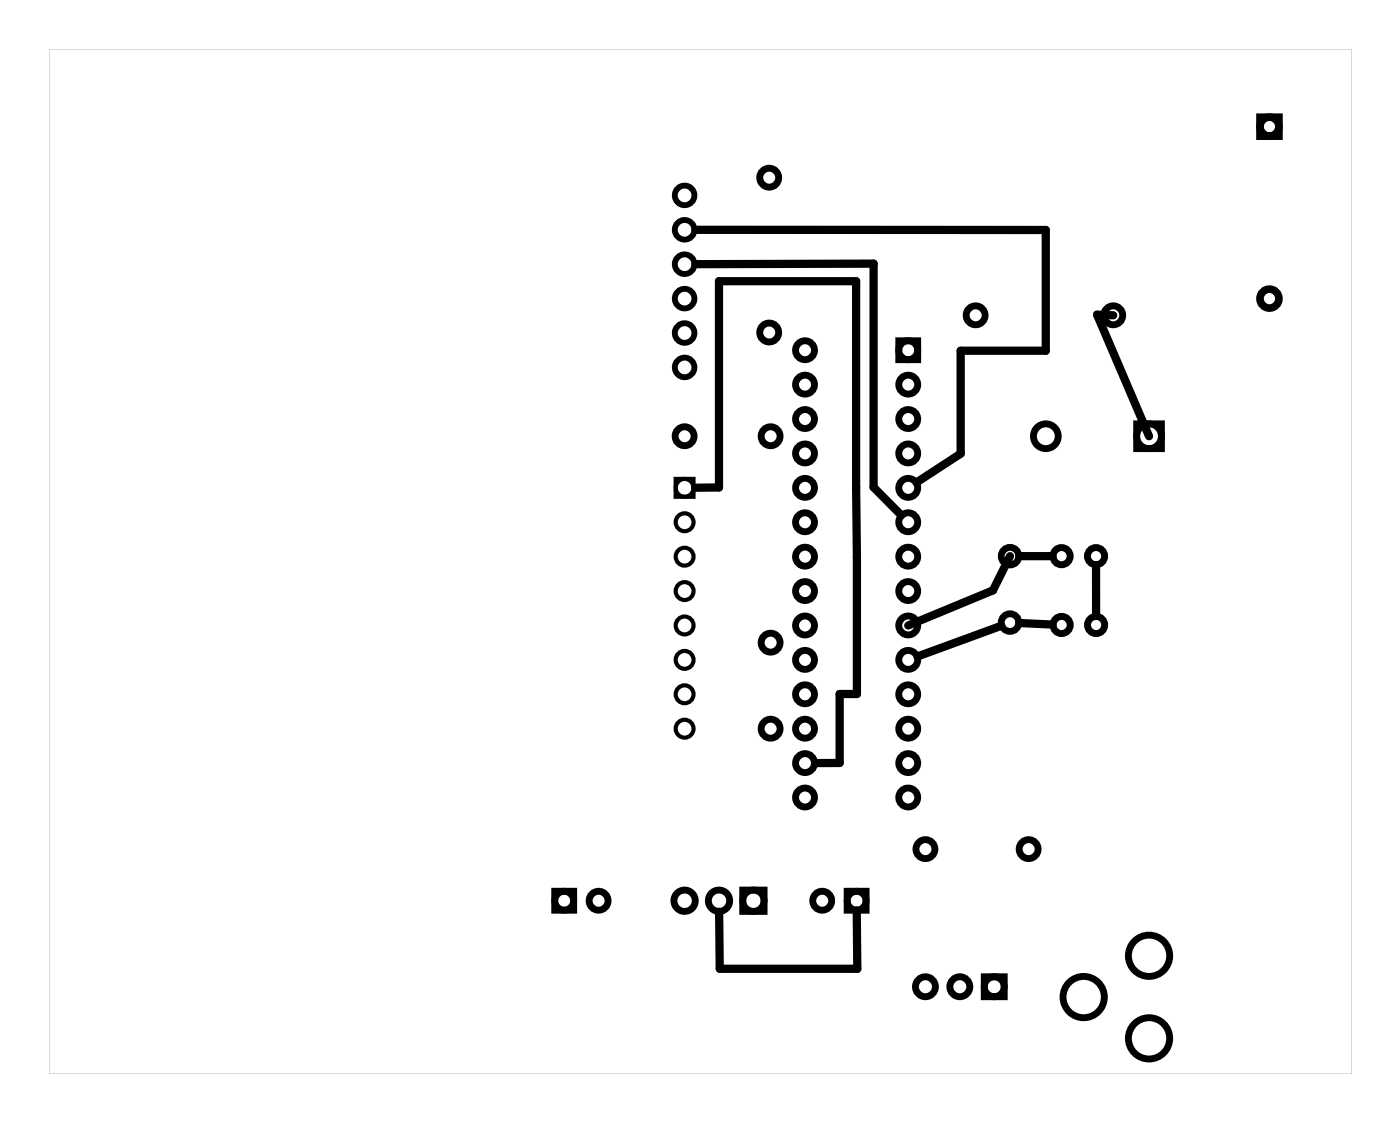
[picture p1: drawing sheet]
<svg xmlns="http://www.w3.org/2000/svg" width="103mm" height="83mm" viewBox="0 0 103 83" stroke-linecap="round" stroke-linejoin="round" font-family="sans-serif">
<path d="M3.6 3.6v75.7h96.2v-75.7zM3.6 3.6h96.2v75.7h-96.2z" fill="#000"/>
<g fill="none" stroke="#000" stroke-width=".51">
<path d="M66.4 25.2h1.4v1.4h-1.4zM83.9 31.3h1.9v1.8h-1.9zM41 65.8h1.4v1.4h-1.4zM54.8 65.7h1.6v1.6h-1.6zM62.5 65.8h1.4v1.4h-1.4zM72.7 72.1h1.4v1.5h-1.4z"/>
<circle cx="56.8" cy="13.1" r=".7"/>
<circle cx="50.5" cy="32.2" r=".7"/>
<circle cx="56.8" cy="24.5" r=".7"/>
<circle cx="56.9" cy="32.2" r=".7"/>
<circle cx="59.4" cy="25.9" r=".7"/>
<circle cx="59.4" cy="33.5" r=".7"/>
<circle cx="59.4" cy="38.6" r=".7"/>
<circle cx="59.4" cy="28.4" r=".7"/>
<circle cx="59.4" cy="30.9" r=".7"/>
<circle cx="59.4" cy="36" r=".7"/>
<circle cx="67.1" cy="25.9" r=".7"/>
<circle cx="67.1" cy="28.4" r=".7"/>
<circle cx="67.1" cy="30.9" r=".7"/>
<circle cx="67.1" cy="33.5" r=".7"/>
<circle cx="67.1" cy="36" r=".7"/>
<circle cx="67.1" cy="38.6" r=".7"/>
<circle cx="72" cy="23.3" r=".7"/>
<circle cx="77.2" cy="32.2" r=".91"/>
<circle cx="82.2" cy="23.3" r=".7"/>
<circle cx="84.8" cy="32.2" r=".91"/>
<circle cx="56.9" cy="47.4" r=".7"/>
<circle cx="56.9" cy="53.8" r=".7"/>
<circle cx="59.4" cy="51.3" r=".7"/>
<circle cx="59.4" cy="48.7" r=".7"/>
<circle cx="59.4" cy="56.3" r=".7"/>
<circle cx="59.4" cy="53.8" r=".7"/>
<circle cx="59.4" cy="58.9" r=".7"/>
<circle cx="59.4" cy="46.2" r=".7"/>
<circle cx="59.4" cy="43.6" r=".7"/>
<circle cx="59.4" cy="41.1" r=".7"/>
<circle cx="67.1" cy="51.3" r=".7"/>
<circle cx="67.1" cy="48.7" r=".7"/>
<circle cx="67.1" cy="53.8" r=".7"/>
<circle cx="67.1" cy="58.9" r=".7"/>
<circle cx="67.1" cy="56.3" r=".7"/>
<circle cx="67.1" cy="46.2" r=".7"/>
<circle cx="67.1" cy="43.6" r=".7"/>
<circle cx="67.1" cy="41.1" r=".7"/>
<circle cx="78.4" cy="41.1" r=".64"/>
<circle cx="78.4" cy="46.1" r=".64"/>
<circle cx="80.9" cy="41.1" r=".64"/>
<circle cx="80.9" cy="46.1" r=".64"/>
<circle cx="41.7" cy="66.5" r=".7"/>
<circle cx="44.2" cy="66.5" r=".7"/>
<circle cx="50.5" cy="66.5" r=".79"/>
<circle cx="53.1" cy="66.5" r=".79"/>
<circle cx="55.6" cy="66.5" r=".79"/>
<circle cx="60.7" cy="66.5" r=".7"/>
<circle cx="63.2" cy="66.5" r=".7"/>
<circle cx="68.3" cy="72.8" r=".74"/>
<circle cx="68.3" cy="62.7" r=".7"/>
<circle cx="70.9" cy="72.8" r=".74"/>
<circle cx="73.4" cy="72.8" r=".74"/>
<circle cx="75.9" cy="62.7" r=".7"/>
<circle cx="80" cy="73.6" r="1.52"/>
<circle cx="84.8" cy="76.7" r="1.52"/>
<circle cx="84.8" cy="70.6" r="1.52"/>
</g>
<g fill="none" stroke="#000" stroke-width=".5">
<circle cx="74.6" cy="46" r=".65"/>
<circle cx="74.6" cy="41.1" r=".65"/>
</g>
<g fill="none" stroke="#000" stroke-width=".43">
<circle cx="50.5" cy="19.5" r=".72"/>
<circle cx="50.5" cy="17" r=".72"/>
<circle cx="50.5" cy="14.4" r=".72"/>
<circle cx="50.5" cy="22" r=".72"/>
<circle cx="50.5" cy="27.1" r=".72"/>
<circle cx="50.5" cy="24.6" r=".72"/>
</g>
<g fill="none" stroke="#000" stroke-width=".3">
<path d="M49.9 35.4h1.3v1.3h-1.3z"/>
<circle cx="50.5" cy="38.6" r=".66"/>
<circle cx="50.5" cy="36" r=".66"/>
<circle cx="50.5" cy="51.3" r=".66"/>
<circle cx="50.5" cy="53.8" r=".66"/>
<circle cx="50.5" cy="46.2" r=".66"/>
<circle cx="50.5" cy="43.6" r=".66"/>
<circle cx="50.5" cy="41.1" r=".66"/>
<circle cx="50.5" cy="48.7" r=".66"/>
</g>
<g fill="none" stroke="#000" stroke-width=".56">
<path d="M93 8.7h1.4v1.4h-1.4z"/>
<circle cx="93.7" cy="9.3" r=".7"/>
<circle cx="93.7" cy="22" r=".7"/>
</g>
<path d="M51.3 17h25.9v8.9h-6.3v7.6l-3.2 2.1M51.3 19.5h13.2v16.5l2 2M51.3 36h1.8v-15.2h10.1l.1 30.4h-1.3v5.1h-1.8M82.2 23.3l-1.2-.1 3.8 9M73.9 46.2l-6.2 2.3M74.6 41.1l-1.3 2.5-6.2 2.6M75.3 46l2.4 .1M75.3 41.1h2.4M80.9 41.7v3.8M63.3 67.2v4.3h-10.2v-4.2" fill="none" stroke="#000" stroke-width=".61"/>
</svg>
